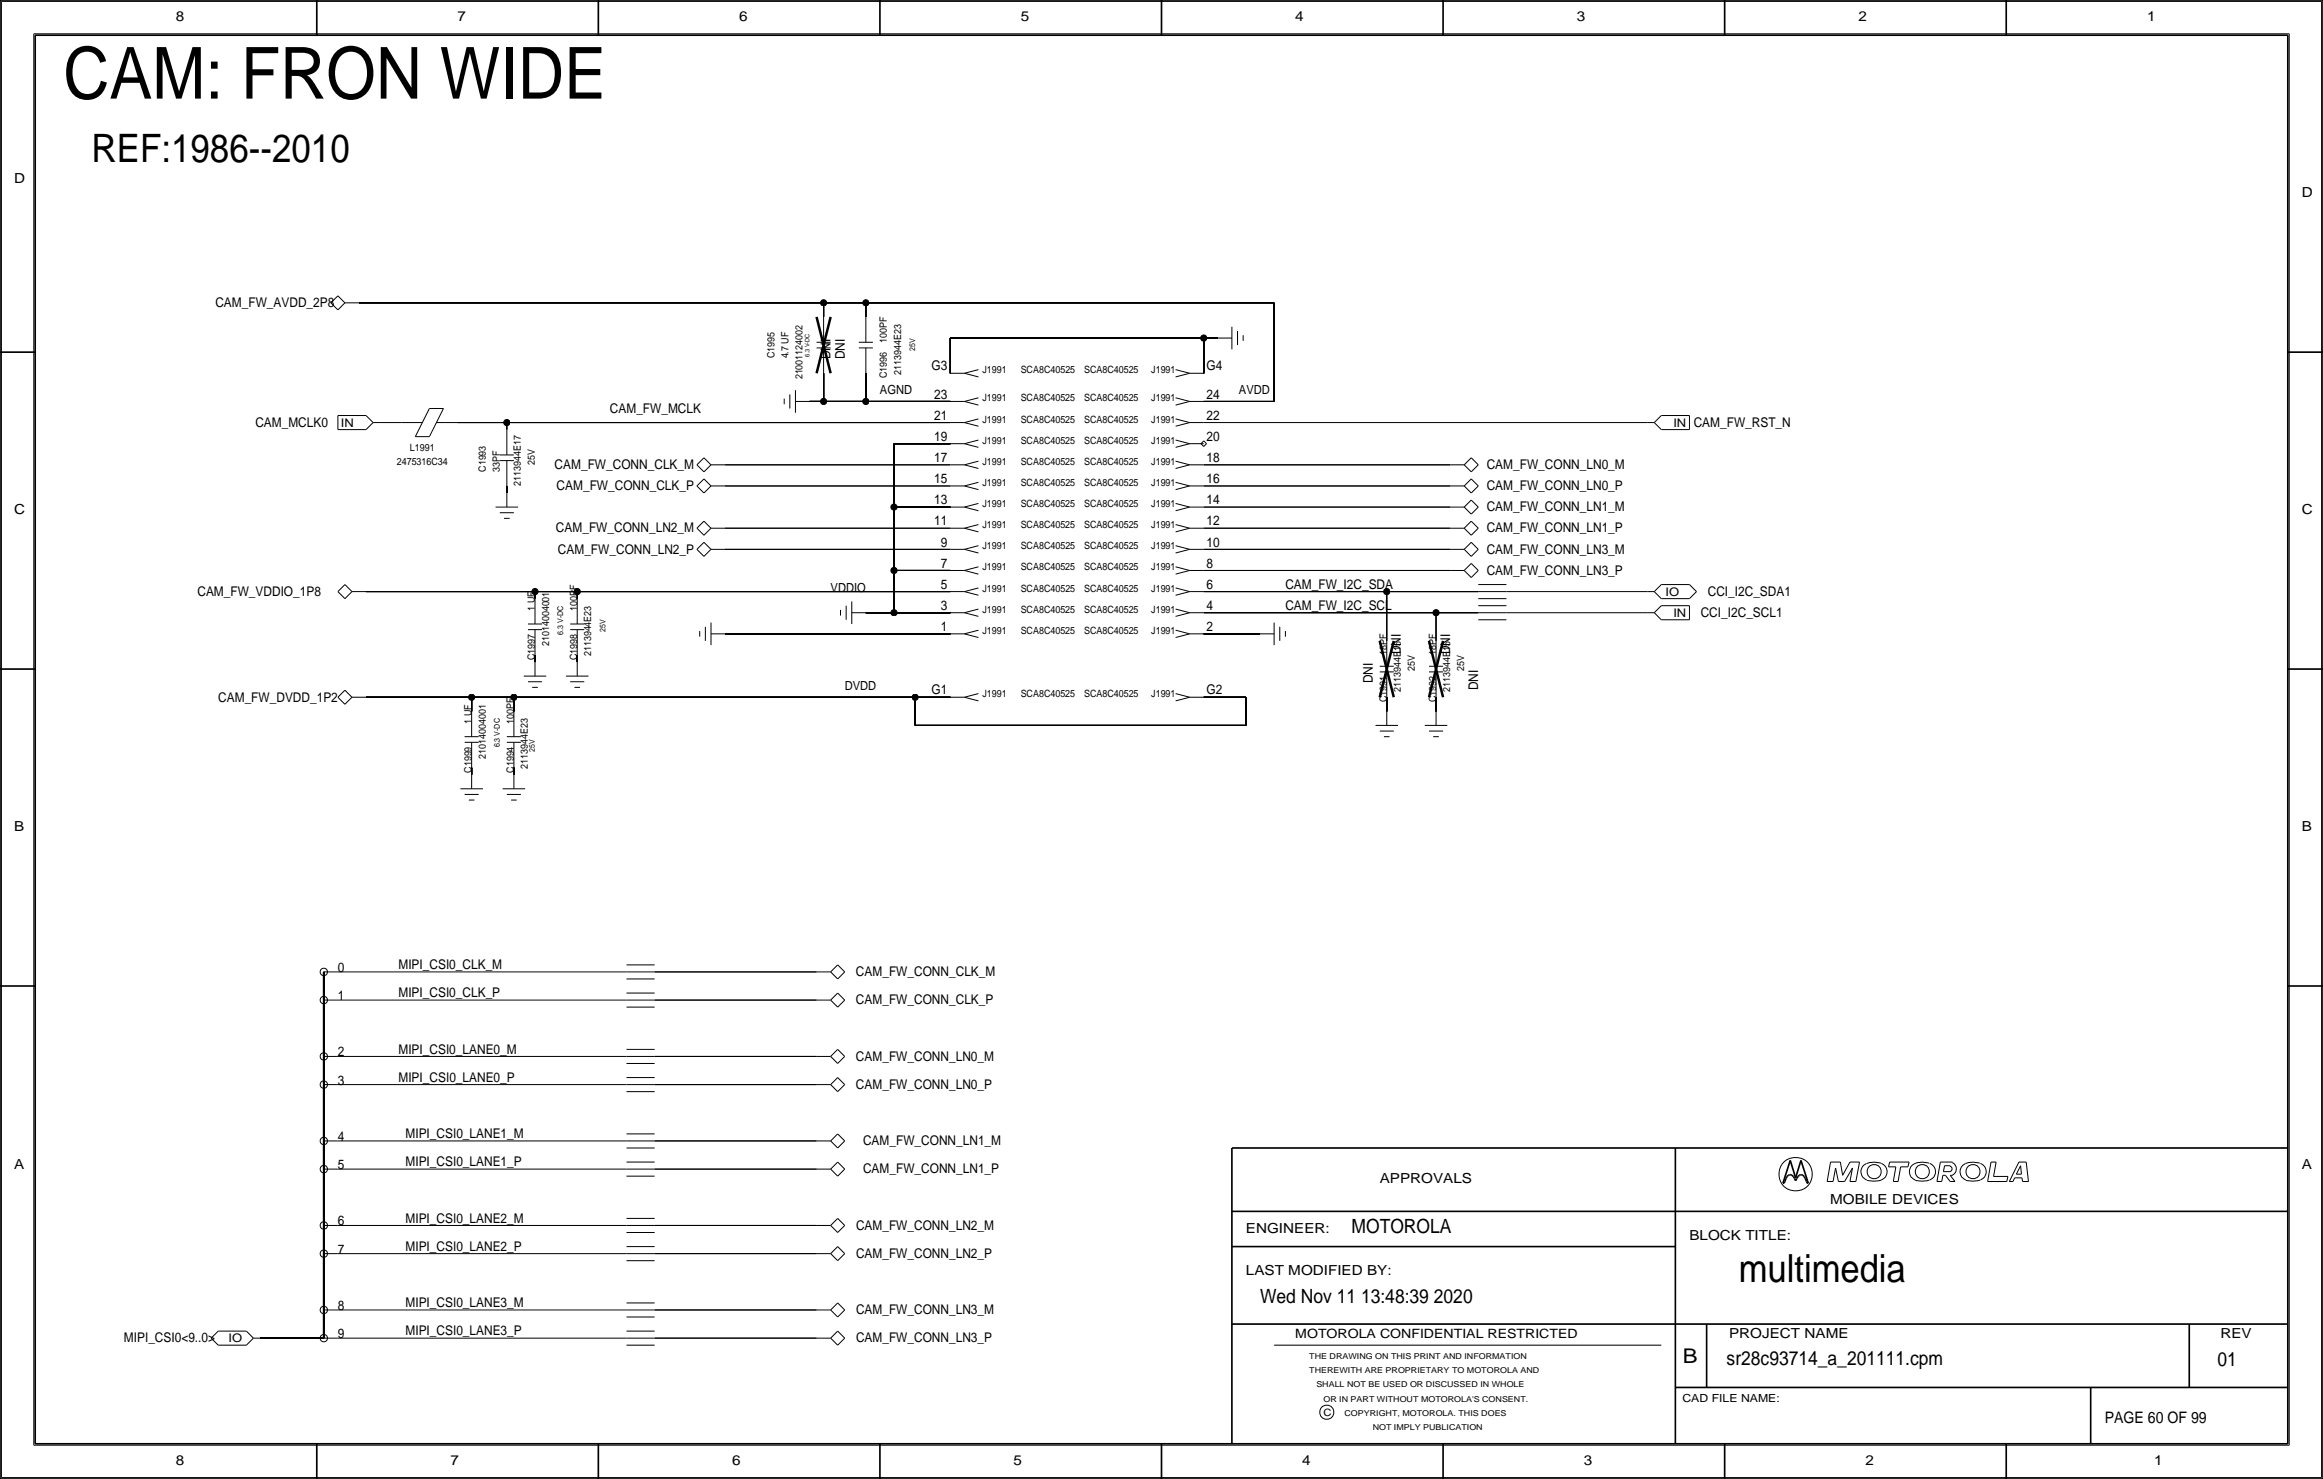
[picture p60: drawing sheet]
<svg xmlns="http://www.w3.org/2000/svg" width="419mm" height="267mm" viewBox="0 0 419 267" stroke-linecap="round" stroke-linejoin="round" font-family="sans-serif">
<defs><g id="words">
<text font-size="12.9" x="11.4" y="17.8">CAM: FRON WIDE</text>
<text font-size="7.1" x="16.5" y="29.2">REF:1986--2010</text>
<text font-size="7" x="313.7" y="231.1">multimedia</text>
<text font-size="3.7" x="303.6" y="245.7">B</text>
<g font-size="3.5">
<text x="243.8" y="222.2">MOTOROLA</text>
<text x="227.3" y="234.9">Wed Nov 11 13:48:39 2020</text>
<text x="311.5" y="246.2">sr28c93714_a_201111.cpm</text>
<text x="400" y="246.4">01</text>
</g>
<text font-size="2.9" x="379.7" y="256.5">PAGE 60 OF 99</text>
<g font-size="2.5">
<text x="31.7" y="3.8">8</text>
<text x="82.6" y="3.8">7</text>
<text x="133.3" y="3.8">6</text>
<text x="184.1" y="3.8">5</text>
<text x="233.7" y="3.8">4</text>
<text x="284.5" y="3.8">3</text>
<text x="335.3" y="3.8">2</text>
<text x="387.3" y="3.8">1</text>
<text x="2.5" y="33">D</text>
<text x="415.3" y="35.6">D</text>
<text x="2.5" y="92.7">C</text>
<text x="415.3" y="92.7">C</text>
<text x="2.5" y="149.9">B</text>
<text x="415.3" y="149.9">B</text>
<text x="2.5" y="210.8">A</text>
<text x="248.9" y="213.4">APPROVALS</text>
<text x="415.3" y="210.8">A</text>
<text x="330.2" y="217.2">MOBILE DEVICES</text>
<text x="224.8" y="222.2">ENGINEER:</text>
<text x="304.8" y="223.5">BLOCK TITLE:</text>
<text x="224.8" y="229.9">LAST MODIFIED BY:</text>
<text x="312" y="241.2">PROJECT NAME</text>
<text x="400.6" y="241.3">REV</text>
<text x="31.7" y="264.2">8</text>
<text x="81.3" y="264.2">7</text>
<text x="132.1" y="264.2">6</text>
<text x="182.9" y="264.2">5</text>
<text x="234.9" y="264.2">4</text>
<text x="285.8" y="264.2">3</text>
<text x="336.5" y="264.2">2</text>
<text x="388.6" y="264.2">1</text>
</g>
<g font-size="2.4">
<text x="38.9" y="55.4">CAM_FW_AVDD_2P8</text>
<text x="149.9" y="64.8" transform="rotate(-90 149.9 64.8)">DNI</text>
<text x="152.4" y="64.8" transform="rotate(-90 152.4 64.8)">DNI</text>
<text x="168.1" y="66.8">G3</text>
<text x="168.6" y="71.9">23</text>
<text x="217.7" y="66.8">G4</text>
<text x="217.7" y="71.9">24</text>
<text x="46.1" y="77">CAM_MCLK0</text>
<text x="110" y="74.4">CAM_FW_MCLK</text>
<text x="168.6" y="75.7">21</text>
<text x="217.7" y="75.7">22</text>
<text x="305.6" y="77">CAM_FW_RST_N</text>
<text x="168.6" y="83.3">17</text>
<text x="168.6" y="79.5">19</text>
<text x="217.7" y="79.5">20</text>
<text x="217.7" y="83.3">18</text>
<text x="100.1" y="84.6">CAM_FW_CONN_CLK_M</text>
<text x="100.4" y="88.4">CAM_FW_CONN_CLK_P</text>
<text x="168.6" y="87.1">15</text>
<text x="217.7" y="87.1">16</text>
<text x="268.2" y="88.4">CAM_FW_CONN_LN0_P</text>
<text x="268.2" y="84.6">CAM_FW_CONN_LN0_M</text>
<text x="168.6" y="94.7">11</text>
<text x="168.6" y="90.9">13</text>
<text x="217.7" y="90.9">14</text>
<text x="217.7" y="94.7">12</text>
<text x="268.2" y="92.2">CAM_FW_CONN_LN1_M</text>
<text x="100.3" y="96">CAM_FW_CONN_LN2_M</text>
<text x="100.7" y="99.8">CAM_FW_CONN_LN2_P</text>
<text x="169.7" y="98.6">9</text>
<text x="217.7" y="98.6">10</text>
<text x="268.2" y="99.8">CAM_FW_CONN_LN3_M</text>
<text x="268.2" y="96">CAM_FW_CONN_LN1_P</text>
<text x="35.6" y="107.4">CAM_FW_VDDIO_1P8</text>
<text x="169.7" y="106.2">5</text>
<text x="169.7" y="102.4">7</text>
<text x="217.7" y="102.4">8</text>
<text x="217.7" y="106.2">6</text>
<text x="231.9" y="106.2">CAM_FW_I2C_SDA</text>
<text x="268.2" y="103.6">CAM_FW_CONN_LN3_P</text>
<text x="308.1" y="107.4">CCI_I2C_SDA1</text>
<text x="169.7" y="110">3</text>
<text x="169.7" y="113.8">1</text>
<text x="217.7" y="110">4</text>
<text x="217.7" y="113.8">2</text>
<text x="231.9" y="110">CAM_FW_I2C_SCL</text>
<text x="306.8" y="111.3">CCI_I2C_SCL1</text>
<text x="252.7" y="118" transform="rotate(-90 252.7 118)">DNI</text>
<text x="261.6" y="118" transform="rotate(-90 261.6 118)">DNI</text>
<text x="168.1" y="125.2">G1</text>
<text x="217.7" y="125.2">G2</text>
<text x="247.6" y="123.2" transform="rotate(-90 247.6 123.2)">DNI</text>
<text x="266.7" y="124.5" transform="rotate(-90 266.7 124.5)">DNI</text>
<text x="39.4" y="126.5">CAM_FW_DVDD_1P2</text>
<text x="61" y="175.3">0</text>
<text x="71.9" y="179.8">MIPI_CSI0_CLK_P</text>
<text x="71.9" y="174.8">MIPI_CSI0_CLK_M</text>
<text x="154.4" y="176">CAM_FW_CONN_CLK_M</text>
<text x="61" y="180.3">1</text>
<text x="154.4" y="181.1">CAM_FW_CONN_CLK_P</text>
<text x="61" y="190.5">2</text>
<text x="71.9" y="190">MIPI_CSI0_LANE0_M</text>
<text x="154.4" y="191.3">CAM_FW_CONN_LN0_M</text>
<text x="61" y="195.6">3</text>
<text x="71.9" y="195.1">MIPI_CSI0_LANE0_P</text>
<text x="154.4" y="196.3">CAM_FW_CONN_LN0_P</text>
<text x="61" y="205.7">4</text>
<text x="73.2" y="205.2">MIPI_CSI0_LANE1_M</text>
<text x="155.7" y="206.5">CAM_FW_CONN_LN1_M</text>
<text x="61" y="210.8">5</text>
<text x="73.2" y="210.3">MIPI_CSI0_LANE1_P</text>
<text x="155.7" y="211.6">CAM_FW_CONN_LN1_P</text>
<text x="61" y="221">6</text>
<text x="73.2" y="220.5">MIPI_CSI0_LANE2_M</text>
<text x="154.4" y="221.7">CAM_FW_CONN_LN2_M</text>
<text x="61" y="226.1">7</text>
<text x="73.2" y="225.6">MIPI_CSI0_LANE2_P</text>
<text x="154.4" y="226.8">CAM_FW_CONN_LN2_P</text>
<text x="61" y="236.2">8</text>
<text x="73.2" y="235.7">MIPI_CSI0_LANE3_M</text>
<text x="154.4" y="237">CAM_FW_CONN_LN3_M</text>
<text x="22.4" y="242.1">MIPI_CSI0&lt;9..0&gt;</text>
<text x="61" y="241.3">9</text>
<text x="73.2" y="240.8">MIPI_CSI0_LANE3_P</text>
<text x="154.4" y="242.1">CAM_FW_CONN_LN3_P</text>
</g>
<g font-size="2.3">
<text x="158.7" y="71.1">AGND</text>
<text x="223.5" y="71.1">AVDD</text>
<text x="149.9" y="106.7">VDDIO</text>
<text x="152.4" y="124.5">DVDD</text>
<text x="233.7" y="241.3">MOTOROLA CONFIDENTIAL RESTRICTED</text>
</g>
<g font-size="2.1">
<text x="61.5" y="76.9">IN</text>
<text x="301.9" y="76.9">IN</text>
<text x="300.5" y="107.4">IO</text>
<text x="301.9" y="111.2">IN</text>
<text x="41.2" y="242">IO</text>
</g>
<text font-size="2" x="303.5" y="252.7">CAD FILE NAME:</text>
<g font-size="1.8">
<text x="139.7" y="64.6" transform="rotate(-90 139.7 64.6)">C1995</text>
<text x="142.2" y="64.6" transform="rotate(-90 142.2 64.6)">4.7 UF</text>
<text x="160" y="61.9" transform="rotate(-90 160 61.9)">100PF</text>
<text x="144.8" y="68.4" transform="rotate(-90 144.8 68.4)">21001124002</text>
<text x="160" y="68.2" transform="rotate(-90 160 68.2)">C1996</text>
<text x="162.6" y="67.5" transform="rotate(-90 162.6 67.5)">2113944E23</text>
<text x="177.2" y="67.3">J1991</text>
<text x="184.2" y="67.3">SCA8C40525</text>
<text x="195.6" y="67.3">SCA8C40525</text>
<text x="207.7" y="67.3">J1991</text>
<text x="177.2" y="72.4">J1991</text>
<text x="177.2" y="76.2">J1991</text>
<text x="184.1" y="72.4">SCA8C40525</text>
<text x="184.1" y="76.2">SCA8C40525</text>
<text x="195.6" y="76.2">SCA8C40525</text>
<text x="195.6" y="72.4">SCA8C40525</text>
<text x="207.7" y="76.2">J1991</text>
<text x="207.7" y="72.4">J1991</text>
<text x="71.6" y="83.8">2475316C34</text>
<text x="74" y="81.3">L1991</text>
<text x="96.5" y="83.8" transform="rotate(-90 96.5 83.8)">25V</text>
<text x="177.2" y="80">J1991</text>
<text x="177.2" y="83.8">J1991</text>
<text x="184.1" y="83.8">SCA8C40525</text>
<text x="184.1" y="80">SCA8C40525</text>
<text x="195.6" y="83.8">SCA8C40525</text>
<text x="195.6" y="80">SCA8C40525</text>
<text x="207.7" y="83.8">J1991</text>
<text x="207.7" y="80">J1991</text>
<text x="87.6" y="85.1" transform="rotate(-90 87.6 85.1)">C1993</text>
<text x="90.2" y="85.1" transform="rotate(-90 90.2 85.1)">33PF</text>
<text x="94" y="87.6" transform="rotate(-90 94 87.6)">2113944E17</text>
<text x="177.2" y="87.6">J1991</text>
<text x="184.2" y="87.6">SCA8C40525</text>
<text x="195.6" y="87.6">SCA8C40525</text>
<text x="207.7" y="87.6">J1991</text>
<text x="177.2" y="95.2">J1991</text>
<text x="177.2" y="91.4">J1991</text>
<text x="184.1" y="95.2">SCA8C40525</text>
<text x="184.1" y="91.4">SCA8C40525</text>
<text x="195.6" y="95.2">SCA8C40525</text>
<text x="195.6" y="91.4">SCA8C40525</text>
<text x="207.7" y="95.2">J1991</text>
<text x="207.7" y="91.4">J1991</text>
<text x="177.2" y="99.1">J1991</text>
<text x="184.2" y="99.1">SCA8C40525</text>
<text x="195.6" y="99.1">SCA8C40525</text>
<text x="207.7" y="99.1">J1991</text>
<text x="177.2" y="106.7">J1991</text>
<text x="177.2" y="102.9">J1991</text>
<text x="184.1" y="102.9">SCA8C40525</text>
<text x="184.2" y="106.7">SCA8C40525</text>
<text x="195.6" y="102.9">SCA8C40525</text>
<text x="195.6" y="106.7">SCA8C40525</text>
<text x="207.7" y="102.9">J1991</text>
<text x="207.7" y="106.7">J1991</text>
<text x="96.5" y="110.2" transform="rotate(-90 96.5 110.2)">1 UF</text>
<text x="104.1" y="110.2" transform="rotate(-90 104.1 110.2)">100PF</text>
<text x="177.2" y="110.5">J1991</text>
<text x="184.1" y="110.5">SCA8C40525</text>
<text x="195.6" y="110.5">SCA8C40525</text>
<text x="207.7" y="110.5">J1991</text>
<text x="96.5" y="119" transform="rotate(-90 96.5 119)">C1997</text>
<text x="99.1" y="116.5" transform="rotate(-90 99.1 116.5)">21014004001</text>
<text x="104.1" y="119" transform="rotate(-90 104.1 119)">C1998</text>
<text x="106.7" y="118.3" transform="rotate(-90 106.7 118.3)">2113944E23</text>
<text x="177.2" y="114.3">J1991</text>
<text x="184.1" y="114.3">SCA8C40525</text>
<text x="195.6" y="114.3">SCA8C40525</text>
<text x="207.7" y="114.3">J1991</text>
<text x="250.2" y="118.1" transform="rotate(-90 250.2 118.1)">18PF</text>
<text x="259.1" y="118.1" transform="rotate(-90 259.1 118.1)">18PF</text>
<text x="177.2" y="125.7">J1991</text>
<text x="184.1" y="125.7">SCA8C40525</text>
<text x="195.6" y="125.7">SCA8C40525</text>
<text x="207.7" y="125.7">J1991</text>
<text x="252.7" y="124.7" transform="rotate(-90 252.7 124.7)">2113944E15</text>
<text x="255.3" y="121" transform="rotate(-90 255.3 121)">25V</text>
<text x="261.6" y="124.7" transform="rotate(-90 261.6 124.7)">2113944E15</text>
<text x="264.2" y="121" transform="rotate(-90 264.2 121)">25V</text>
<text x="85.1" y="130.5" transform="rotate(-90 85.1 130.5)">1 UF</text>
<text x="92.7" y="130.5" transform="rotate(-90 92.7 130.5)">100PF</text>
<text x="250.2" y="126.7" transform="rotate(-90 250.2 126.7)">C1991</text>
<text x="259.1" y="126.7" transform="rotate(-90 259.1 126.7)">C1992</text>
<text x="87.6" y="136.8" transform="rotate(-90 87.6 136.8)">21014004001</text>
<text x="85.1" y="139.4" transform="rotate(-90 85.1 139.4)">C1999</text>
<text x="92.7" y="139.4" transform="rotate(-90 92.7 139.4)">C1994</text>
<text x="95.2" y="138.7" transform="rotate(-90 95.2 138.7)">2113944E23</text>
<text x="238.8" y="255.3">C</text>
</g>
<g font-size="1.5">
<text x="236.2" y="245.1">THE DRAWING ON THIS PRINT AND INFORMATION</text>
<text x="236.2" y="247.6">THEREWITH ARE PROPRIETARY TO MOTOROLA AND</text>
<text x="237.5" y="250.2">SHALL NOT BE USED OR DISCUSSED IN WHOLE</text>
<text x="238.8" y="252.7">OR IN PART WITHOUT MOTOROLA'S CONSENT.</text>
<text x="242.6" y="255.3">COPYRIGHT, MOTOROLA. THIS DOES</text>
<text x="247.6" y="257.8">NOT IMPLY PUBLICATION</text>
</g>
<g font-size="1.4">
<text x="165.1" y="63.2" transform="rotate(-90 165.1 63.2)">25V</text>
<text x="101.6" y="114.5" transform="rotate(-90 101.6 114.5)">6.3 V-DC</text>
<text x="109.2" y="114" transform="rotate(-90 109.2 114)">25V</text>
<text x="90.2" y="134.8" transform="rotate(-90 90.2 134.8)">6.3 V-DC</text>
<text x="96.5" y="135.6" transform="rotate(-90 96.5 135.6)">25V</text>
</g>
<text font-size="1.1" x="146" y="64.3" transform="rotate(-90 146 64.3)">6.3 V-DC</text>
</g></defs>
<!-- layer: Nets -->
<g fill="none" stroke="#000" stroke-width=".18">
<path d="M64.8 54.6h83.8zM148.6 54.6v2.6zM148.6 54.6h7.6zM156.2 54.6v2.6zM156.2 54.6h73.7zM229.9 54.6v17.8zM68.6 76.2h3.8zM82.5 76.2h8.9zM91.4 76.2v1.3zM91.4 76.2h80zM146.1 72.4h2.5zM148.6 67.3v5.1z"/>
<path d="M148.6 72.4h7.6zM156.2 67.3v5.1zM156.2 72.4h15.2zM171.4 61v6.3zM171.5 61h45.7zM217.2 61v6.3zM217.2 72.4h12.7zM217.2 61h2.5zM217.2 76.2h80zM91.4 87.6v1.3zM130.8 83.8h40.6zM130.8 99.1h40.6z"/>
<path d="M130.8 87.6h40.6zM130.8 95.2h40.6zM161.3 80h10.1zM161.3 80v11.4zM161.3 91.4h10.1zM161.3 91.4v11.5zM217.2 87.6h44.4zM217.2 91.4h44.4zM217.2 95.2h44.4zM217.2 83.8h44.4zM217.2 99.1h44.4zM66 106.7h30.5z"/>
<path d="M96.5 118.1v1.3zM96.5 106.7v1.3zM96.5 106.7h7.6zM104.1 118.1v1.3zM104.1 106.7v1.3zM104.1 106.7h67.3zM130.8 114.3h40.6zM156.2 110.5h5.1zM161.3 102.9v7.6zM161.3 102.9h10.1zM161.3 110.5h10.1zM217.2 114.3h10.1z"/>
<path d="M217.2 110.5h41.9zM217.2 106.7h33zM217.2 102.9h44.4zM250.2 106.7v8.9zM250.2 106.7h16.5zM259.1 110.5v5.1zM259.1 110.5h7.6zM271.8 106.7h25.4zM271.8 110.5h25.4zM66 125.7h19.1zM85.1 138.4v1.3zM85.1 125.7v2.6z"/>
<path d="M85.1 125.7h7.6zM92.7 138.4v1.3zM92.7 125.7v2.6zM92.7 125.7h72.4zM165.1 125.7v5.1zM165.1 125.7h6.3zM165.1 130.8h59.7zM217.2 125.7h7.6zM224.8 125.7v5.1zM250.2 125.7v2.6zM259.1 125.7v2.6zM61 175.3h52z"/>
<path d="M118.1 175.3h29.2zM61 195.6h52zM61 180.3h52zM61 190.5h52zM118.1 195.6h29.2zM118.1 190.5h29.2zM118.1 180.3h29.2zM61 210.8h52zM61 205.7h52zM118.1 205.7h29.2zM118.1 210.8h29.2zM61 221h52z"/>
<path d="M61 236.2h52zM61 226.1h52zM118.1 236.2h29.2zM118.1 226.1h29.2zM118.1 221h29.2zM61 241.3h52zM118.1 241.3h29.2z"/>
</g>
<path d="M58.4 175.3v5zM58.4 180.3v10.2zM58.4 195.6v10.1zM58.4 190.5v5.1zM58.4 210.8v10.2zM58.4 205.7v5.1zM58.4 236.2v5.1zM58.4 226.1v10.1zM58.4 221v5.1zM47 241.3h11.4z" fill="none" stroke="#000" stroke-width=".3"/>
<g fill="#000" stroke="#000" stroke-width=".18">
<circle cx="148.6" cy="54.6" r=".56"/>
<circle cx="156.2" cy="54.6" r=".56"/>
<circle cx="91.4" cy="76.2" r=".56"/>
<circle cx="148.6" cy="72.4" r=".56"/>
<circle cx="156.2" cy="72.4" r=".56"/>
<circle cx="217.2" cy="61" r=".56"/>
<circle cx="161.3" cy="91.4" r=".56"/>
<circle cx="96.5" cy="106.7" r=".56"/>
<circle cx="104.1" cy="106.7" r=".56"/>
<circle cx="161.3" cy="110.5" r=".56"/>
<circle cx="161.3" cy="102.9" r=".56"/>
<circle cx="250.2" cy="106.7" r=".56"/>
<circle cx="259.1" cy="110.5" r=".56"/>
<circle cx="85.1" cy="125.7" r=".56"/>
<circle cx="92.7" cy="125.7" r=".56"/>
<circle cx="165.1" cy="125.7" r=".56"/>
</g>
<!-- layer: Components -->
<g fill="none" stroke="#000" stroke-width=".18">
<path d="M59.7 54.6l1.3-1.3zM59.7 54.6l1.3 1.3zM61 53.3l1.2 1.3zM62.2 54.6l-1.2 1.3zM62.2 54.6h2.6zM148.6 57.2v4.5zM156.2 57.2v4.5zM222.2 58.9v4.1zM223.3 59.7v2.5zM61 74.9h5zM61 74.9v2.6zM61 77.5h5z"/>
<path d="M66 74.9l1.3 1.3zM67.3 76.2l-1.3 1.3zM67.3 76.2h1.3zM72.4 76.2h3.8zM74.9 78.7h2.6zM77.5 73.7l-2.6 5zM77.5 73.7h2.5zM78.7 76.2h3.8zM80 73.7l-2.5 5zM91.4 77.5v4.5zM141.5 71.9v1zM142.5 71.1v2.6z"/>
<path d="M143.5 72.4h2.5zM143.5 70.4v4zM147.3 62.7h2.6zM147.3 61.7h2.6zM148.6 62.7v4.6zM154.9 61.7h2.6zM154.9 62.7h2.6zM156.2 62.7v4.6zM171.5 72.4h2.5zM171.5 76.2h2.5zM171.5 67.3h2.5zM174 72.4l2.5-.7z"/>
<path d="M174 72.4l2.5 .6zM174 76.2l2.5-.7zM174 76.2l2.5 .7zM174 67.3l2.5-.6zM174 67.3l2.5 .7zM212.1 73l2.5-.6zM212.1 71.7l2.5 .7zM212.1 79.4l2.5 .6zM212.1 76.9l2.5-.7zM212.1 75.5l2.5 .7zM212.1 68l2.5-.7zM212.1 66.7l2.5 .6z"/>
<path d="M214.6 72.4h2.6zM214.6 76.2h2.6zM214.6 67.3h2.6zM217.2 79.5l.5 .5zM219.7 61h2.5zM224.3 60.5v1zM297.2 76.2h1.2zM298.4 76.2l1.3 1.3zM299.7 74.9l-1.2 1.3zM299.7 74.9h5.1zM299.7 77.5h5.1zM304.8 74.9v2.6z"/>
<path d="M89.4 91.4h4.1zM90.2 83.1h2.5zM90.2 82h2.5zM90.2 92.5h2.5zM90.9 93.5h1zM91.4 83.1v4.5zM91.4 88.9v2.5zM125.7 83.8l1.3-1.2zM125.7 95.2l1.3-1.2zM125.7 99.1l1.3-1.3zM125.7 87.6l1.3-1.2zM125.7 83.8l1.3 1.3z"/>
<path d="M125.7 95.3l1.3 1.2zM125.7 99.1l1.3 1.2zM125.7 87.6l1.3 1.3zM127 82.6l1.3 1.2zM127 94l1.3 1.2zM127 97.8l1.3 1.3zM127 86.4l1.3 1.2zM128.3 83.8l-1.3 1.3zM128.3 95.2l-1.3 1.3zM128.3 99.1l-1.3 1.2zM128.3 87.6l-1.3 1.3zM128.3 83.8h2.5z"/>
<path d="M128.3 95.2h2.5zM128.3 99.1h2.5zM128.3 87.6h2.5zM171.5 80h2.5zM171.5 83.8h2.5zM171.5 91.4h2.5zM171.5 87.6h2.5zM171.5 99.1h2.5zM171.5 95.2h2.5zM174 80l2.5-.6zM174 80l2.5 .7zM174 83.8l2.5-.6z"/>
<path d="M174 83.8l2.5 .7zM174 91.4l2.5-.6zM174 91.4l2.5 .7zM174 87.6l2.5-.6zM174 87.6l2.5 .7zM174 99.1l2.5-.7zM174 99.1l2.5 .6zM174 95.2l2.5-.6zM174 95.2l2.5 .7zM212.1 88.3l2.5-.7zM212.1 87l2.5 .6zM212.1 80.7l2.5-.7z"/>
<path d="M212.1 84.5l2.5-.7zM212.1 83.2l2.5 .6zM212.1 99.7l2.5-.6zM212.1 98.4l2.5 .7zM212.1 95.9l2.5-.7zM212.1 94.6l2.5 .6zM212.1 92.1l2.5-.7zM212.1 90.8l2.5 .6zM214.6 87.6h2.6zM214.6 80h2.6zM214.6 83.8h2.6zM214.6 99.1h2.6z"/>
<path d="M214.6 95.2h2.6zM214.6 91.4h2.6zM216.7 80l.5-.5zM216.7 80l.5 .5zM217.7 80l-.5 .5zM261.6 83.8h2.6zM261.6 87.6h2.6zM261.6 91.4h2.6zM261.6 95.2h2.6zM261.6 99.1h2.6zM264.2 83.8l1.2 1.3zM264.2 83.8l1.2-1.2z"/>
<path d="M264.2 87.6l1.2 1.3zM264.2 87.6l1.2-1.2zM264.2 91.4l1.2 1.3zM264.2 91.4l1.2-1.2zM264.2 95.2l1.2 1.3zM264.2 95.2l1.2-1.2zM264.2 99.1l1.2 1.2zM264.2 99.1l1.2-1.3zM265.4 82.6l1.3 1.2zM265.4 86.4l1.3 1.2zM265.4 90.2l1.3 1.2zM265.4 94l1.3 1.2z"/>
<path d="M265.4 97.8l1.3 1.3zM265.4 88.9l1.3-1.3zM266.7 83.8l-1.3 1.3zM266.7 91.4l-1.3 1.3zM266.7 95.2l-1.3 1.3zM266.7 99.1l-1.3 1.2zM61 106.7l1.2-1.3zM61 106.7l1.2 1.3zM62.2 105.4l1.3 1.3zM63.5 106.7l-1.3 1.2zM63.5 106.7h2.5zM95.2 112.5h2.6z"/>
<path d="M95.3 113.5h2.5zM96.5 113.5v4.6zM96.5 107.9v4.6zM96.5 119.4v2.5zM102.9 112.5h2.5zM102.9 113.5h2.5zM104.1 113.5v4.6zM104.1 107.9v4.6zM104.1 119.4v2.5zM126.2 113.8v1zM127.3 113v2.6zM128.3 114.3h2.5z"/>
<path d="M128.3 112.3v4zM151.6 110v1zM152.7 109.2v2.6zM153.7 110.5h2.5zM153.7 108.5v4zM171.5 102.9h2.5zM171.5 106.7h2.5zM171.5 110.5h2.5zM171.5 114.3h2.5zM174 102.9l2.5-.7zM174 102.9l2.5 .6zM174 106.7l2.5-.7z"/>
<path d="M174 106.7l2.5 .6zM174 110.5l2.5-.7zM174 110.5l2.5 .6zM174 114.3l2.5-.7zM174 114.3l2.5 .7zM212.1 111.1l2.5-.6zM212.1 109.8l2.5 .7zM212.1 103.5l2.5-.6zM212.1 102.2l2.5 .7zM212.1 107.3l2.5-.6zM212.1 106l2.5 .7zM212.1 115l2.5-.7z"/>
<path d="M212.1 113.6l2.5 .7zM214.6 110.5h2.6zM214.6 102.9h2.6zM214.6 106.7h2.6zM214.6 114.3h2.6zM227.3 114.3h2.6zM229.9 112.3v4zM230.9 113v2.6zM231.9 113.8v1zM250.2 115.6v4.5zM259.1 115.6v4.5zM261.6 102.9h2.6z"/>
<path d="M264.2 102.9l1.2 1.2zM264.2 102.9l1.2-1.3zM265.4 101.6l1.3 1.3zM266.7 110.5h5.1zM266.7 109.2h5.1zM266.7 111.8h5.1zM266.7 106.7h5.1zM266.7 105.4h5.1zM266.7 108h5.1zM266.7 102.9l-1.3 1.2zM297.2 110.5h1.2zM297.2 106.7h1.2z"/>
<path d="M298.4 106.7l1.3 1.2zM298.4 110.5l1.3 1.3zM299.7 108h5.1zM299.7 105.4h5.1zM299.7 105.4l-1.2 1.3zM299.7 109.2l-1.2 1.3zM299.7 109.2h5.1zM299.7 111.8h5.1zM304.8 105.4l1.3 1.3zM304.8 109.2v2.6zM306.1 106.7l-1.3 1.2zM61 125.7l1.2-1.2z"/>
<path d="M61 125.7l1.2 1.3zM62.2 124.5l1.3 1.2zM63.5 125.7l-1.3 1.3zM63.5 125.7h2.5zM83.8 132.8h2.6zM83.8 133.9h2.6zM85.1 139.7v2.5zM85.1 133.9v4.5zM85.1 128.3v4.5zM91.4 132.8h2.6zM91.4 133.9h2.6zM92.7 139.7v2.5z"/>
<path d="M92.7 133.9v4.5zM92.7 128.3v4.5zM94.5 121.9h4.1zM95.3 122.9h2.5zM96 124h1zM102.1 121.9h4.1zM102.9 122.9h2.5zM103.6 124h1zM171.5 125.7h2.5zM174 125.7l2.5-.6zM174 125.7l2.5 .7zM212.1 126.4l2.5-.7z"/>
<path d="M212.1 125.1l2.5 .6zM214.6 125.7h2.6zM248.2 130.8h4zM248.9 120.1h2.6zM248.9 121.2h2.6zM248.9 131.8h2.6zM249.7 132.8h1zM250.2 121.2v4.5zM250.2 128.3v2.5zM257 130.8h4.1zM257.8 120.1h2.5zM257.8 121.2h2.5z"/>
<path d="M257.8 131.8h2.5zM258.6 132.8h1zM259.1 121.2v4.5zM259.1 128.3v2.5zM83.1 142.2h4zM83.8 143.3h2.6zM84.6 144.3h1zM90.7 142.2h4zM91.4 143.3h2.6zM92.2 144.3h1zM58.4 175.3h2.6zM113 175.3h5.1z"/>
<path d="M113 174h5.1zM113 176.5h5.1zM113 179.1h5.1zM147.3 175.3h2.6zM149.9 175.3l1.2 1.2zM149.9 175.3l1.2-1.3zM151.1 174l1.3 1.3zM151.1 179.1l1.3 1.2zM152.4 175.3l-1.3 1.2zM58.4 190.5h2.6zM58.4 180.3h2.6zM58.4 195.6h2.6z"/>
<path d="M113 180.3h5.1zM113 181.6h5.1zM113 190.5h5.1zM113 189.2h5.1zM113 191.8h5.1zM113 195.6h5.1zM113 194.3h5.1zM113 196.8h5.1zM147.3 180.3h2.6zM147.3 190.5h2.6zM147.3 195.6h2.6zM149.9 180.3l1.2 1.3z"/>
<path d="M149.9 180.3l1.2-1.2zM149.9 190.5l1.2 1.3zM149.9 190.5l1.2-1.3zM149.9 195.6l1.2 1.2zM149.9 195.6l1.2-1.3zM151.1 189.2l1.3 1.3zM151.1 194.3l1.3 1.3zM152.4 180.3l-1.3 1.3zM152.4 190.5l-1.3 1.3zM152.4 195.6l-1.3 1.2zM58.4 205.7h2.6zM58.4 210.8h2.6z"/>
<path d="M113 210.8h5.1zM113 209.6h5.1zM113 212.1h5.1zM113 205.7h5.1zM113 204.5h5.1zM113 207h5.1zM113 219.7h5.1zM147.3 205.7h2.6zM147.3 210.8h2.6zM149.9 205.7l1.2 1.3zM149.9 205.7l1.2-1.2zM149.9 210.8l1.2 1.3z"/>
<path d="M149.9 210.8l1.2-1.2zM151.1 204.5l1.3 1.2zM151.1 209.6l1.3 1.2zM151.1 219.7l1.3 1.3zM152.4 205.7l-1.3 1.3zM152.4 210.8l-1.3 1.3zM58.4 221h2.6zM58.4 226.1h2.6zM58.4 236.2h2.6zM113 221h5.1zM113 222.2h5.1zM113 226.1h5.1z"/>
<path d="M113 224.8h5.1zM113 227.3h5.1zM113 236.2h5.1zM113 234.9h5.1zM113 237.5h5.1zM147.3 221h2.6zM147.3 226.1h2.6zM147.3 236.2h2.6zM149.9 221l1.2 1.2zM149.9 221l1.2-1.3zM149.9 226.1l1.2 1.2zM149.9 226.1l1.2-1.3z"/>
<path d="M149.9 236.2l1.2 1.3zM149.9 236.2l1.2-1.2zM151.1 224.8l1.3 1.3zM151.1 234.9l1.3 1.3zM152.4 221l-1.3 1.2zM152.4 226.1l-1.3 1.2zM152.4 236.2l-1.3 1.3zM38.1 241.3l1.3 1.3zM39.4 240l-1.3 1.3zM39.4 242.6h5zM39.4 240h5zM44.4 240l1.3 1.3z"/>
<path d="M45.7 241.3h1.3zM45.7 241.3l-1.2 1.3zM58.4 241.3h2.6zM113 241.3h5.1zM113 240h5.1zM113 242.6h5.1zM147.3 241.3h2.6zM149.9 241.3l1.2 1.3zM149.9 241.3l1.2-1.3zM151.1 240l1.3 1.3zM152.4 241.3l-1.3 1.3z"/>
<circle cx="58.4" cy="175.3" r=".66"/>
<circle cx="58.4" cy="190.5" r=".66"/>
<circle cx="58.4" cy="195.6" r=".66"/>
<circle cx="58.4" cy="180.3" r=".66"/>
<circle cx="58.4" cy="205.7" r=".66"/>
<circle cx="58.4" cy="210.8" r=".66"/>
<circle cx="58.4" cy="221" r=".66"/>
<circle cx="58.4" cy="226.1" r=".66"/>
<circle cx="58.4" cy="236.2" r=".66"/>
<circle cx="58.4" cy="241.3" r=".66"/>
</g>
<path d="M147.3 57.2l2.6 10.1zM149.9 57.2l-2.6 10.1zM248.9 115.6l2.6 10.1zM251.5 115.6l-2.6 10.1zM257.8 115.6l2.5 10.1zM260.3 115.6l-2.5 10.1z" fill="none" stroke="#000" stroke-width=".45"/>
<!-- layer: Page Border and Title Block -->
<g fill="none" stroke="#000" stroke-width=".3">
<path d="M0 0h419.1zM0 0v266.7zM6.3 6.4h406.4zM6.3 6.4v254zM57.1 0v6.3zM107.9 0v6.3zM158.7 0v6.3zM209.5 0v6.4zM260.3 0v6.3zM311.1 0v6.3zM361.9 0v6.3zM412.7 6.4v254z"/>
<path d="M419.1 0v266.7zM0 63.5h6.3zM412.7 63.5h6.4zM0 120.7h6.3zM412.7 120.7h6.4zM0 177.8h6.3zM412.7 177.8h6.4zM222.2 207v53.3zM222.2 207h190.5zM222.2 218.4h190.5zM302.3 207v53.3zM321.7 213.4h.2z"/>
<path d="M322 213.1l-.1 .3zM322.2 212.5l-.2 .6zM322.4 212.1l-.2 .4zM322.6 211.9l.3-.1zM322.6 211.9l-.2 .2zM322.9 211.8h.2zM323 209.2l-1.3 4.2zM323 209.2l1 3.2zM323.1 211.8l.2 .1zM323.3 211.9l.2 .2zM323.5 212.1l.2 .4zM323.7 212.5l.3 .4z"/>
<path d="M324.2 212.5l-.2 .4zM324.4 212.1l-.2 .4zM324.6 211.9l.2-.1zM324.6 211.9l-.2 .2zM324.8 211.8h.3zM324.9 209.2l1.3 4.2zM324.9 209.2l-.9 3.2zM325.1 211.8l.2 .1zM325.3 211.9l.2 .2zM325.5 212.1l.2 .4zM325.7 212.5l.2 .6zM325.9 213.1l.1 .3z"/>
<path d="M326 213.4h.2zM222.2 238.8h190.5zM222.2 224.8h80.1zM307.9 238.8v11.4zM395 238.8v11.4zM302.3 250.2h110.4zM377.2 250.2v10.1zM0 266.7h419.1zM6.3 260.3h406.4zM57.1 260.3v6.4zM107.9 260.3v6.4zM158.7 260.3v6.4z"/>
<path d="M209.5 260.3v6.4zM260.3 260.3v6.4zM311.1 260.3v6.4zM361.9 260.3v6.4z"/>
</g>
<g fill="none" stroke="#000" stroke-width=".18">
<path d="M.3 .3h418.5zM.3 .3v266.1zM6.1 6.1v254.5zM6.1 6.1h406.9zM413 6.1v254.5zM418.8 .3v266.1zM329.6 213.1h1.1zM330.3 209.6h1.7zM330.3 209.5l-.7 3.6zM331.2 210.6l-.5 2.5zM331.2 210.6l.5 2.5zM331.7 213.1h1.1z"/>
<path d="M332 209.5l.4 2.4zM333.8 209.6l-1.4 2.3zM333.8 213.1h1zM333.8 209.6h1.7zM334.2 210.6l-.4 2.5zM334.2 210.6l-1.4 2.5zM335.5 209.6l-.7 3.5zM336.8 209.8a1.6 1.6 0 0 0-1.1 1.5 1.6 1.6 0 0 0 1.1 1.5M339.3 209.8l-.1-.1a4 4 0 0 0-2.4 .1M339.4 209.8a1.59 1.59 0 0 1 1.1 1.5 1.59 1.59 0 0 1-1.1 1.5 5.1 5.1 0 0 1-2.5 .1M340.7 210.4h1.3zM340.9 209.6h3.5z"/>
<path d="M340.9 209.5l-.2 .9zM341.6 213.1h.8zM342 210.4l-.4 2.7zM342.9 210.4l-.5 2.7zM342.9 210.4h1.3zM344.4 209.5l-.2 .9zM348 209.8a3.1 3.1 0 0 0-3.3 .6 1.62 1.62 0 0 0 .8 2.4M348.1 212.8a5.1 5.1 0 0 1-2.6 .1M348.1 209.8a1.59 1.59 0 0 1 1.1 1.5 1.59 1.59 0 0 1-1.1 1.5M349.5 213.1h.8zM350.1 209.6h2.1zM350.1 209.5l-.6 3.6z"/>
<path d="M350.5 211.9l-.2 1.2zM350.5 211.9h.5zM350.6 211.3h1.2zM350.8 210.2l-.2 1.1zM350.8 210.2h1zM351 211.9l.8 1.2zM351.8 210.3a.5 .5 0 0 1 .4 .5 .5 .5 0 0 1-.4 .5M351.8 213.1h.9zM351.8 211.9l.9 1.2zM351.8 211.9h.4zM352.2 209.7a1.24 1.24 0 0 1 .8 1.1 1.24 1.24 0 0 1-.8 1.1M357.2 209.8a3.1 3.1 0 0 0-3.3 .6 1.62 1.62 0 0 0 .8 2.4"/>
<path d="M357.2 212.8a5.1 5.1 0 0 1-2.5 .1M357.3 209.8a1.59 1.59 0 0 1 1 1.5 1.59 1.59 0 0 1-1 1.5M358.6 213.1h3.5zM359.2 209.6l-.6 3.5zM359.2 209.6h.9zM359.7 212.1h2.6zM360.1 209.6l-.4 2.5zM362.3 212.1l-.2 1zM362.5 213.1h.7zM363.5 212.4l-.3 .7zM363.5 212.4h1.3zM363.8 211.7h.9z"/>
<path d="M364.2 209.6l-1.7 3.5zM364.2 209.6h1.4zM364.5 210.2l-.7 1.5zM364.5 210.2l.2 1.5zM364.8 212.4l.1 .7zM364.9 213.1h1.1zM365.6 209.6l.4 3.5zM229.9 242.6h69.8zM.3 266.4h418.5zM6.1 260.6h406.9z"/>
<circle cx="324" cy="211.8" r="3"/>
<circle cx="338.1" cy="211.3" r="1.28"/>
<circle cx="346.8" cy="211.3" r="1.28"/>
<circle cx="356" cy="211.3" r="1.28"/>
<circle cx="239.4" cy="254.7" r="1.28"/>
</g>
<use href="#words"/>
</svg>
